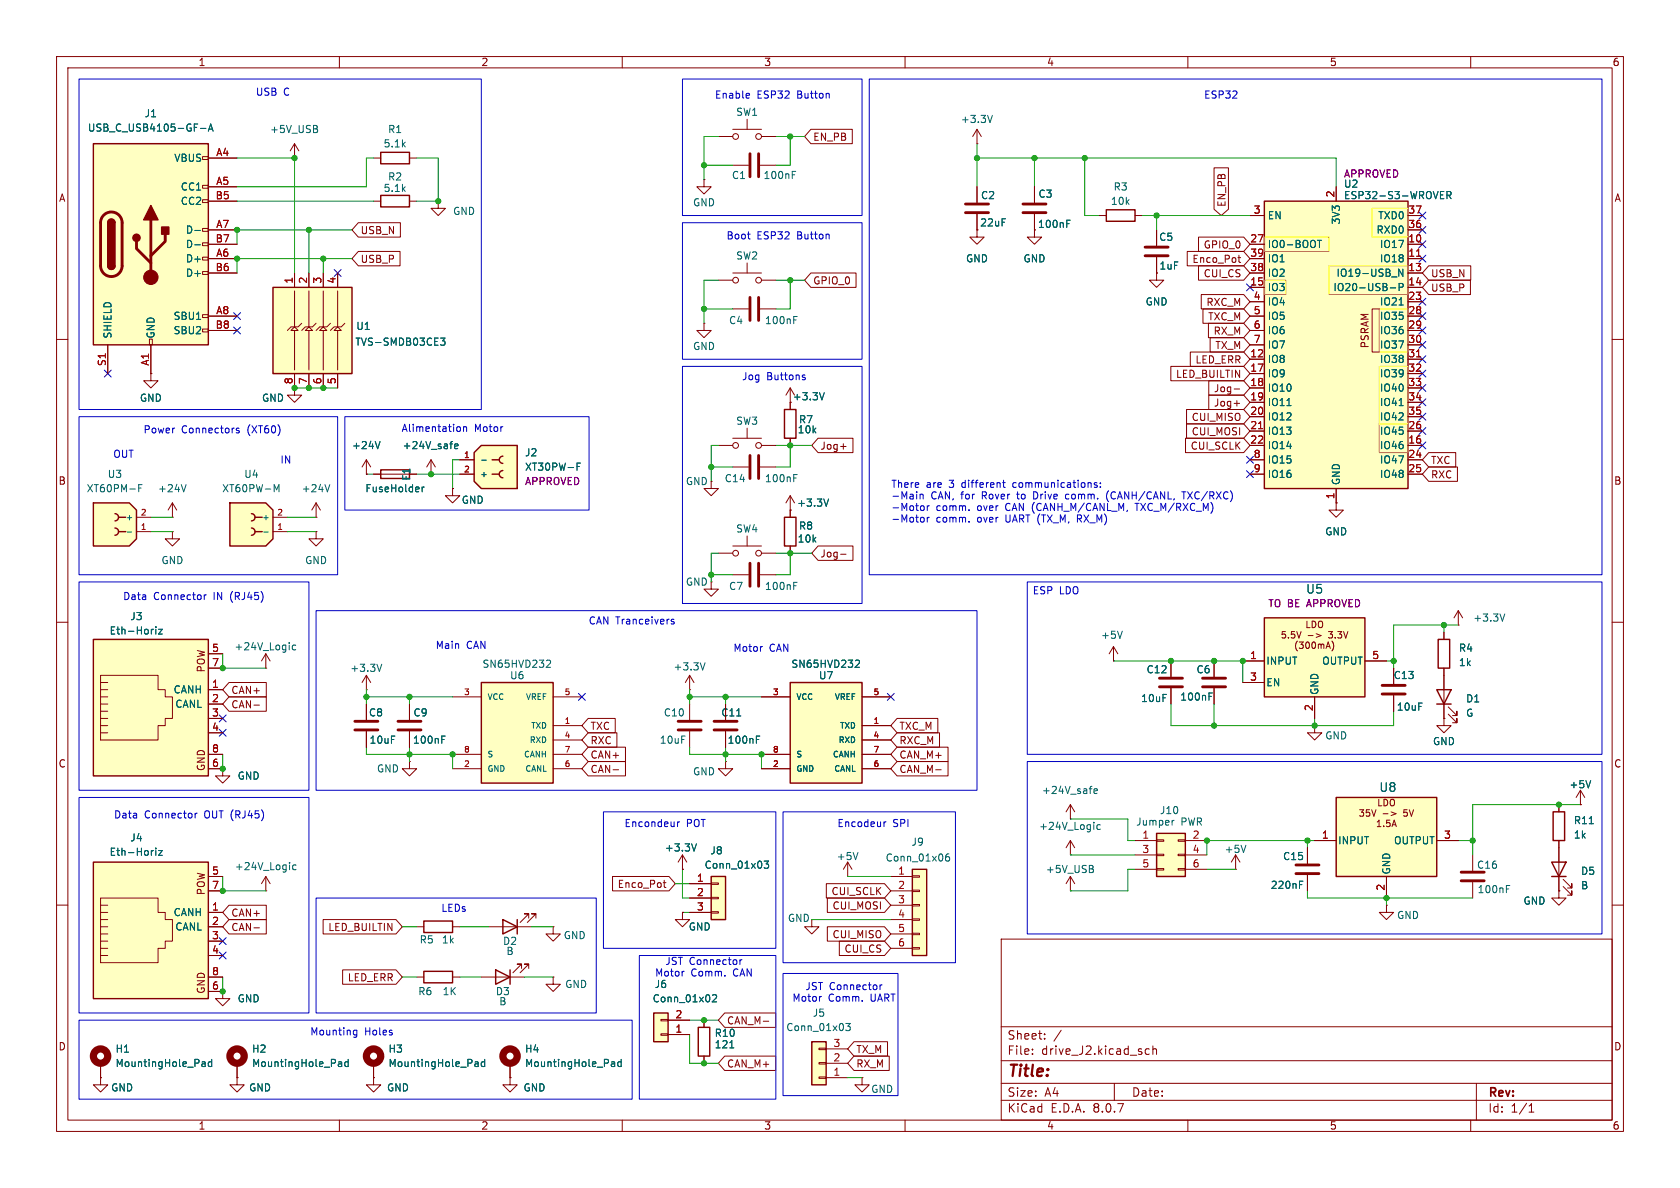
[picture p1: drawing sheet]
<svg xmlns="http://www.w3.org/2000/svg" width="297mm" height="210mm" viewBox="0 0 297 210" stroke-linecap="round" stroke-linejoin="round" font-family="sans-serif">
<defs><g id="words">
<text font-size="2.8" fill="#840000" x="178" y="190.9">Title:</text>
<g font-size="2.1" fill="#006464">
<text x="230.8" y="105.1">U5</text>
<text x="243.8" y="140.2">U8</text>
</g>
<g font-size="2.1" fill="#840000">
<text x="178" y="184">Sheet:</text>
<text x="178" y="186.7">File:</text>
<text x="184.1" y="186.7">drive_J2.kicad_sch</text>
<text x="178" y="196.9">KiCad</text>
<text x="178" y="194.1">Size:</text>
<text x="184.7" y="194.1">A4</text>
<text x="185.7" y="196.9">E.D.A.</text>
<text x="193.3" y="196.9">8.0.7</text>
<text x="200" y="194.1">Date:</text>
<text x="263" y="194.3">Rev:</text>
<text x="263" y="196.9">Id:</text>
<text x="267.1" y="196.9">1/1</text>
</g>
<g font-size="1.8" fill="#840000">
<text x="35" y="11.9">1</text>
<text x="85" y="11.9">2</text>
<text x="135" y="11.9">3</text>
<text x="185" y="11.9">4</text>
<text x="235" y="11.9">5</text>
<text x="285" y="11.9">6</text>
<text x="143.7" y="25.1">EN_PB</text>
<text x="10.3" y="35.9">A</text>
<text x="285.3" y="35.9">A</text>
<text x="63.7" y="41.6">USB_N</text>
<text x="173.2" y="40.2">22uF</text>
<text x="216.9" y="36.7" transform="rotate(-90 216.9 36.7)">EN_PB</text>
<text x="63.7" y="46.7">USB_P</text>
<text x="204.9" y="47.9">1uF</text>
<text x="210.7" y="46.7">Enco_Pot</text>
<text x="212.7" y="44.1">GPIO_0</text>
<text x="143.7" y="50.5">GPIO_0</text>
<text x="212.7" y="49.2">CUI_CS</text>
<text x="252.9" y="49.2">USB_N</text>
<text x="252.9" y="51.8">USB_P</text>
<text x="213.2" y="54.3">RXC_M</text>
<text x="213.5" y="56.8">TXC_M</text>
<text x="214.4" y="59.4">RX_M</text>
<text x="211.2" y="64.5">LED_ERR</text>
<text x="214.8" y="61.9">TX_M</text>
<text x="242.2" y="61.7" transform="rotate(-90 242.2 61.7)">PSRAM</text>
<text x="140.1" y="71">+3.3V</text>
<text x="207.8" y="67">LED_BUILTIN</text>
<text x="214.5" y="69.5">Jog-</text>
<text x="210.6" y="74.6">CUI_MISO</text>
<text x="210.6" y="77.2">CUI_MOSI</text>
<text x="214.5" y="72.1">Jog+</text>
<text x="144.9" y="79.7">Jog+</text>
<text x="210.4" y="79.7">CUI_SCLK</text>
<text x="252.9" y="82.2">TXC</text>
<text x="10.3" y="85.9">B</text>
<text x="252.9" y="84.8">RXC</text>
<text x="285.3" y="85.9">B</text>
<text x="144.9" y="98.7">Jog-</text>
<text x="36.4" y="119" transform="rotate(-90 36.4 119)">POW</text>
<text x="40.8" y="122.9">CAN+</text>
<text x="40.8" y="125.4">CAN-</text>
<text x="104.3" y="129.2">TXC</text>
<text x="104.3" y="131.8">RXC</text>
<text x="158.9" y="131.8">RXC_M</text>
<text x="158.9" y="129.2">TXC_M</text>
<text x="10.3" y="135.9">C</text>
<text x="36.4" y="136.4" transform="rotate(-90 36.4 136.4)">GND</text>
<text x="104.3" y="136.8">CAN-</text>
<text x="104.3" y="134.3">CAN+</text>
<text x="158.9" y="134.3">CAN_M+</text>
<text x="158.9" y="136.8">CAN_M-</text>
<text x="285.3" y="135.9">C</text>
<text x="36.4" y="158.3" transform="rotate(-90 36.4 158.3)">POW</text>
<text x="109.1" y="157.2">Enco_Pot</text>
<text x="146.9" y="158.4">CUI_SCLK</text>
<text x="147.1" y="161">CUI_MOSI</text>
<text x="40.8" y="162.2">CAN+</text>
<text x="40.8" y="164.8">CAN-</text>
<text x="57.9" y="164.8">LED_BUILTIN</text>
<text x="147.1" y="166.1">CUI_MISO</text>
<text x="61.4" y="173.7">LED_ERR</text>
<text x="149.2" y="168.6">CUI_CS</text>
<text x="36.4" y="175.8" transform="rotate(-90 36.4 175.8)">GND</text>
<text x="10.3" y="185.9">D</text>
<text x="128.4" y="181.3">CAN_M-</text>
<text x="285.3" y="185.9">D</text>
<text x="128.4" y="188.9">CAN_M+</text>
<text x="151.3" y="186.4">TX_M</text>
<text x="151.3" y="188.9">RX_M</text>
<text x="35" y="199.9">1</text>
<text x="85" y="199.9">2</text>
<text x="135" y="199.9">3</text>
<text x="185" y="199.9">4</text>
<text x="235" y="199.9">5</text>
<text x="285" y="199.9">6</text>
</g>
<g font-size="1.8" fill="#0000c2">
<text x="45.1" y="17.1">USB</text>
<text x="50.1" y="17.1">C</text>
<text x="126.3" y="17.6">Enable</text>
<text x="133.8" y="17.6">ESP32</text>
<text x="141" y="17.6">Button</text>
<text x="212.8" y="17.6">ESP32</text>
<text x="128.3" y="42.5">Boot</text>
<text x="133.8" y="42.5">ESP32</text>
<text x="141" y="42.5">Button</text>
<text x="131.1" y="67.4">Jog</text>
<text x="135.5" y="67.4">Buttons</text>
<text x="25.3" y="76.8">Power</text>
<text x="32.1" y="76.8">Connectors</text>
<text x="43.8" y="76.8">(XT60)</text>
<text x="70.9" y="76.6">Alimentation</text>
<text x="83.9" y="76.6">Motor</text>
<text x="19.9" y="81.1">OUT</text>
<text x="49.5" y="82.1">IN</text>
<text x="157.5" y="86.4">There</text>
<text x="157.5" y="88.5">-Main</text>
<text x="163.7" y="86.4">are</text>
<text x="164.6" y="88.5">CAN,</text>
<text x="167.9" y="86.4">3</text>
<text x="170" y="88.5">for</text>
<text x="170.3" y="86.4">different</text>
<text x="173.9" y="88.5">Rover</text>
<text x="179.5" y="86.4">communications:</text>
<text x="180.3" y="88.5">to</text>
<text x="183.4" y="88.5">Drive</text>
<text x="189.2" y="88.5">comm.</text>
<text x="196.6" y="88.5">(CANH/CANL,</text>
<text x="210.3" y="88.5">TXC/RXC)</text>
<text x="157.5" y="90.5">-Motor</text>
<text x="157.5" y="92.6">-Motor</text>
<text x="165.5" y="90.5">comm.</text>
<text x="165.5" y="92.6">comm.</text>
<text x="172.9" y="90.5">over</text>
<text x="172.9" y="92.6">over</text>
<text x="178" y="90.5">CAN (CANH_M/CANL_M,</text>
<text x="178" y="92.6">UART (TX_M,</text>
<text x="191.1" y="92.6">RX_M)</text>
<text x="201.4" y="90.5">TXC_M/RXC_M)</text>
<text x="21.7" y="106.3">Data</text>
<text x="27.1" y="106.3">Connector</text>
<text x="37.9" y="106.3">IN</text>
<text x="41" y="106.3">(RJ45)</text>
<text x="182.5" y="105.3">ESP</text>
<text x="187.3" y="105.3">LDO</text>
<text x="104" y="110.6">CAN Tranceivers</text>
<text x="76.9" y="114.9">Main</text>
<text x="82.5" y="114.9">CAN</text>
<text x="129.6" y="115.4">Motor</text>
<text x="136" y="115.4">CAN</text>
<text x="20.1" y="144.9">Data</text>
<text x="25.5" y="144.9">Connector</text>
<text x="36.3" y="144.9">OUT (RJ45)</text>
<text x="110.3" y="146.4">Encondeur</text>
<text x="121.3" y="146.4">POT</text>
<text x="148" y="146.4">Encodeur</text>
<text x="157.8" y="146.4">SPI</text>
<text x="77.9" y="161.4">LEDs</text>
<text x="115.7" y="172.8">Motor</text>
<text x="117.5" y="170.8">JST Connector</text>
<text x="122.1" y="172.8">Comm.</text>
<text x="129.7" y="172.8">CAN</text>
<text x="140" y="177.3">Motor</text>
<text x="142.3" y="175.2">JST Connector</text>
<text x="146.4" y="177.3">Comm.</text>
<text x="154" y="177.3">UART</text>
<text x="54.8" y="183.2">Mounting</text>
<text x="64.4" y="183.2">Holes</text>
</g>
<g font-size="1.8" fill="#006464">
<text x="15.4" y="23.5">USB_C_USB4105-GF-A</text>
<text x="25.5" y="20.9">J1</text>
<text x="47.6" y="23.7">+5V_USB</text>
<text x="68.5" y="23.7">R1</text>
<text x="130" y="20.7">SW1</text>
<text x="169.8" y="21.9">+3.3V</text>
<text x="30.7" y="28.8">VBUS</text>
<text x="67.7" y="26.3">5.1k</text>
<text x="31.9" y="33.9">CC1</text>
<text x="67.7" y="34.1">5.1k</text>
<text x="68.5" y="32.1">R2</text>
<text x="129.3" y="31.9">C1</text>
<text x="134.9" y="31.9">100nF</text>
<text x="173.3" y="35.4">C2</text>
<text x="183.5" y="35.2">C3</text>
<text x="196.8" y="33.9">R3</text>
<text x="237.5" y="33.4">U2</text>
<text x="237.5" y="35.4">ESP32-S3-WROVER</text>
<text x="31.9" y="36.4">CC2</text>
<text x="32.8" y="41.5">D-</text>
<text x="80" y="38.2">GND</text>
<text x="122.4" y="36.7">GND</text>
<text x="183.4" y="40.5">100nF</text>
<text x="196.3" y="36.4">10k</text>
<text x="224" y="39">EN</text>
<text x="237.1" y="39.8" transform="rotate(-90 237.1 39.8)">3V3</text>
<text x="243.2" y="41.5">RXD0</text>
<text x="243.6" y="39">TXD0</text>
<text x="32.8" y="46.6">D+</text>
<text x="32.8" y="44">D-</text>
<text x="130" y="46.1">SW2</text>
<text x="170.7" y="46.6">GND</text>
<text x="180.8" y="46.6">GND</text>
<text x="204.8" y="42.8">C5</text>
<text x="224" y="44">IO0-BOOT</text>
<text x="224" y="46.6">IO1</text>
<text x="243.9" y="44">IO17</text>
<text x="243.9" y="46.6">IO18</text>
<text x="32.8" y="49.1">D+</text>
<text x="224" y="51.7">IO3</text>
<text x="224" y="49.1">IO2</text>
<text x="235.6" y="51.7">IO20-USB-P</text>
<text x="236.2" y="49.1">IO19-USB_N</text>
<text x="19.9" y="59.9" transform="rotate(-90 19.9 59.9)">SHIELD</text>
<text x="27.5" y="59.9" transform="rotate(-90 27.5 59.9)">GND</text>
<text x="30.6" y="56.7">SBU1</text>
<text x="30.6" y="59.3">SBU2</text>
<text x="62.9" y="58.5">U1</text>
<text x="128.8" y="57.5">C4</text>
<text x="135.1" y="57.5">100nF</text>
<text x="202.4" y="54.2">GND</text>
<text x="224" y="54.2">IO4</text>
<text x="224" y="56.7">IO5</text>
<text x="224" y="59.3">IO6</text>
<text x="243.9" y="54.2">IO21</text>
<text x="243.9" y="56.7">IO35</text>
<text x="243.9" y="59.3">IO36</text>
<text x="62.7" y="61.3">TVS-SMDB03CE3</text>
<text x="122.4" y="62.1">GND</text>
<text x="224" y="64.4">IO8</text>
<text x="224" y="61.8">IO7</text>
<text x="243.9" y="61.8">IO37</text>
<text x="243.9" y="64.4">IO38</text>
<text x="24.6" y="71.2">GND</text>
<text x="46.2" y="71.2">GND</text>
<text x="224" y="66.9">IO9</text>
<text x="224" y="69.4">IO10</text>
<text x="224" y="72">IO11</text>
<text x="243.9" y="66.9">IO39</text>
<text x="243.9" y="69.4">IO40</text>
<text x="243.9" y="72">IO41</text>
<text x="130" y="75.3">SW3</text>
<text x="140.9" y="76.8">10k</text>
<text x="141.2" y="75">R7</text>
<text x="224" y="74.5">IO12</text>
<text x="224" y="77.1">IO13</text>
<text x="243.9" y="77.1">IO45</text>
<text x="243.9" y="74.5">IO42</text>
<text x="62.1" y="79.6">+24V</text>
<text x="71.1" y="79.6">+24V_safe</text>
<text x="92.7" y="80.9">J2</text>
<text x="92.7" y="83.4">XT30PW-F</text>
<text x="224" y="79.6">IO14</text>
<text x="224" y="82.1">IO15</text>
<text x="243.9" y="79.6">IO46</text>
<text x="243.9" y="82.1">IO47</text>
<text x="15.2" y="87.2">XT60PM-F</text>
<text x="18.9" y="84.7">U3</text>
<text x="27.8" y="87.2">+24V</text>
<text x="39.2" y="87.2">XT60PW-M</text>
<text x="43.1" y="84.7">U4</text>
<text x="53.2" y="87.2">+24V</text>
<text x="64.5" y="87.2">FuseHolder</text>
<text x="72.7" y="85.1" transform="rotate(-90 72.7 85.1)">F1</text>
<text x="81.5" y="89.3">GND</text>
<text x="121.2" y="86">GND</text>
<text x="128" y="85.4">C14</text>
<text x="135.1" y="85.4">100nF</text>
<text x="140.8" y="89.8">+3.3V</text>
<text x="224" y="84.7">IO16</text>
<text x="237.1" y="85.9" transform="rotate(-90 237.1 85.9)">GND</text>
<text x="243.9" y="84.7">IO48</text>
<text x="130" y="94.3">SW4</text>
<text x="141.2" y="93.8">R8</text>
<text x="234.2" y="94.8">GND</text>
<text x="28.4" y="99.9">GND</text>
<text x="53.8" y="99.9">GND</text>
<text x="140.9" y="96.1">10k</text>
<text x="121.2" y="103.7">GND</text>
<text x="128.8" y="104.5">C7</text>
<text x="135.1" y="104.5">100nF</text>
<text x="19.3" y="112.4">Eth-Horiz</text>
<text x="22.9" y="109.8">J3</text>
<text x="194.6" y="113.1">+5V</text>
<text x="260.4" y="110.1">+3.3V</text>
<text x="41.4" y="115.2">+24V_Logic</text>
<text x="61.8" y="119">+3.3V</text>
<text x="85.2" y="118.2">SN65HVD232</text>
<text x="119" y="118.7">+3.3V</text>
<text x="139.8" y="118.2">SN65HVD232</text>
<text x="202.6" y="119.2">C12</text>
<text x="211.4" y="119.2">C6</text>
<text x="223.8" y="117.7">INPUT</text>
<text x="233.6" y="117.7">OUTPUT</text>
<text x="257.8" y="115.4">R4</text>
<text x="257.8" y="118">1k</text>
<text x="30.6" y="122.8">CANH</text>
<text x="30.9" y="125.3">CANL</text>
<text x="90.1" y="120.3">U6</text>
<text x="144.7" y="120.3">U7</text>
<text x="201.6" y="124.3">10uF</text>
<text x="208.6" y="124.1">100nF</text>
<text x="223.8" y="121.5">EN</text>
<text x="233.3" y="122.9" transform="rotate(-90 233.3 122.9)">GND</text>
<text x="246.3" y="120.2">C13</text>
<text x="246.8" y="125.8">10uF</text>
<text x="259.1" y="124.4">D1</text>
<text x="65.1" y="126.8">C8</text>
<text x="65.2" y="131.7">10uF</text>
<text x="72.9" y="131.7">100nF</text>
<text x="73" y="126.8">C9</text>
<text x="116.5" y="131.7">10uF</text>
<text x="117.3" y="126.8">C10</text>
<text x="127.4" y="126.8">C11</text>
<text x="128.5" y="131.7">100nF</text>
<text x="234.2" y="130.9">GND</text>
<text x="253.2" y="131.9">GND</text>
<text x="259.1" y="126.9">G</text>
<text x="66.5" y="136.8">GND</text>
<text x="122.4" y="137.3">GND</text>
<text x="41.9" y="138">GND</text>
<text x="184.1" y="140.6">+24V_safe</text>
<text x="277.4" y="139.5">+5V</text>
<text x="22.9" y="148.9">J4</text>
<text x="161" y="149.7">J9</text>
<text x="183.6" y="146.9">+24V_Logic</text>
<text x="200.8" y="146.2">Jumper</text>
<text x="205" y="144.1">J10</text>
<text x="208.8" y="146.2">PWR</text>
<text x="236.5" y="149.5">INPUT</text>
<text x="246.3" y="149.5">OUTPUT</text>
<text x="278.1" y="145.9">R11</text>
<text x="278.1" y="148.4">1k</text>
<text x="19.3" y="151.5">Eth-Horiz</text>
<text x="41.4" y="154">+24V_Logic</text>
<text x="117.5" y="150.7">+3.3V</text>
<text x="124.5" y="153.8">Conn_01x03</text>
<text x="125.5" y="151.2">J8</text>
<text x="147.8" y="152.2">+5V</text>
<text x="156.5" y="152.5">Conn_01x06</text>
<text x="184.8" y="154.5">+5V_USB</text>
<text x="216.4" y="151">+5V</text>
<text x="226.7" y="152.2">C15</text>
<text x="246" y="154.7" transform="rotate(-90 246 154.7)">GND</text>
<text x="261" y="153.8">C16</text>
<text x="279.4" y="154.9">D5</text>
<text x="224.6" y="157.3">220nF</text>
<text x="261.1" y="158.1">100nF</text>
<text x="269.2" y="160.1">GND</text>
<text x="279.4" y="157.4">B</text>
<text x="30.6" y="162.2">CANH</text>
<text x="30.9" y="164.7">CANL</text>
<text x="74.1" y="167">R5</text>
<text x="78" y="167">1k</text>
<text x="88.8" y="167.2">D2</text>
<text x="99.6" y="166.2">GND</text>
<text x="121.7" y="164.7">GND</text>
<text x="139.2" y="163.2">GND</text>
<text x="246.9" y="162.7">GND</text>
<text x="89.4" y="169">B</text>
<text x="41.9" y="177.4">GND</text>
<text x="73.8" y="176.1">R6</text>
<text x="78.2" y="176.1">1K</text>
<text x="87.6" y="176.1">D3</text>
<text x="88.2" y="177.9">B</text>
<text x="99.8" y="174.9">GND</text>
<text x="115.3" y="177.4">Conn_01x02</text>
<text x="115.6" y="174.9">J6</text>
<text x="143.6" y="179.9">J5</text>
<text x="126.2" y="185.5">121</text>
<text x="126.2" y="183.5">R10</text>
<text x="138.9" y="182.5">Conn_01x03</text>
<text x="20.3" y="186.3">H1</text>
<text x="20.3" y="188.8">MountingHole_Pad</text>
<text x="44.5" y="186.3">H2</text>
<text x="44.5" y="188.8">MountingHole_Pad</text>
<text x="68.6" y="186.3">H3</text>
<text x="68.6" y="188.8">MountingHole_Pad</text>
<text x="92.7" y="186.3">H4</text>
<text x="92.7" y="188.8">MountingHole_Pad</text>
<text x="19.6" y="193.1">GND</text>
<text x="43.9" y="193.1">GND</text>
<text x="68.3" y="193.1">GND</text>
<text x="92.5" y="193.1">GND</text>
<text x="153.9" y="193.4">GND</text>
</g>
<g font-size="1.8" fill="#a90000">
<text x="38.1" y="27.7">A4</text>
<text x="38" y="35.3">B5</text>
<text x="38.1" y="32.8">A5</text>
<text x="236" y="35" transform="rotate(-90 236 35)">2</text>
<text x="38.1" y="40.4">A7</text>
<text x="221.5" y="37.8">3</text>
<text x="248.9" y="40.4">36</text>
<text x="248.9" y="37.8">37</text>
<text x="38" y="42.9">B7</text>
<text x="38.1" y="45.5">A6</text>
<text x="220.9" y="42.9">27</text>
<text x="220.9" y="45.5">39</text>
<text x="248.9" y="42.9">10</text>
<text x="248.9" y="45.5">11</text>
<text x="38" y="48">B6</text>
<text x="51.8" y="50.2" transform="rotate(-90 51.8 50.2)">1</text>
<text x="54.4" y="50.2" transform="rotate(-90 54.4 50.2)">2</text>
<text x="56.9" y="50.2" transform="rotate(-90 56.9 50.2)">3</text>
<text x="59.4" y="50.2" transform="rotate(-90 59.4 50.2)">4</text>
<text x="220.9" y="50.5">15</text>
<text x="220.9" y="48">38</text>
<text x="221.5" y="53.1">4</text>
<text x="248.9" y="48">13</text>
<text x="248.9" y="50.5">14</text>
<text x="248.9" y="53.1">23</text>
<text x="38" y="58.2">B8</text>
<text x="38.1" y="55.6">A8</text>
<text x="221.5" y="55.6">5</text>
<text x="221.5" y="58.2">6</text>
<text x="248.9" y="55.6">28</text>
<text x="248.9" y="58.2">29</text>
<text x="18.8" y="64.8" transform="rotate(-90 18.8 64.8)">S1</text>
<text x="26.4" y="64.8" transform="rotate(-90 26.4 64.8)">A1</text>
<text x="220.9" y="63.2">12</text>
<text x="220.9" y="65.8">17</text>
<text x="221.5" y="60.7">7</text>
<text x="248.9" y="60.7">30</text>
<text x="248.9" y="63.2">31</text>
<text x="248.9" y="65.8">32</text>
<text x="51.8" y="68" transform="rotate(-90 51.8 68)">8</text>
<text x="54.4" y="68" transform="rotate(-90 54.4 68)">7</text>
<text x="56.9" y="68" transform="rotate(-90 56.9 68)">6</text>
<text x="59.4" y="68" transform="rotate(-90 59.4 68)">5</text>
<text x="220.9" y="68.3">18</text>
<text x="220.9" y="70.9">19</text>
<text x="248.9" y="68.3">33</text>
<text x="248.9" y="70.9">34</text>
<text x="220.9" y="73.4">20</text>
<text x="220.9" y="75.9">21</text>
<text x="248.9" y="75.9">26</text>
<text x="248.9" y="73.4">35</text>
<text x="220.9" y="78.5">22</text>
<text x="221.5" y="81">8</text>
<text x="221.5" y="83.6">9</text>
<text x="248.9" y="78.5">16</text>
<text x="248.9" y="81">24</text>
<text x="248.9" y="83.6">25</text>
<text x="236" y="88.3" transform="rotate(-90 236 88.3)">1</text>
<text x="37.4" y="115.3">5</text>
<text x="37.4" y="117.9">7</text>
<text x="220.9" y="116.6">1</text>
<text x="242.5" y="116.6">5</text>
<text x="37.4" y="121.7">1</text>
<text x="37.4" y="124.2">2</text>
<text x="220.9" y="120.4">3</text>
<text x="232.2" y="125.8" transform="rotate(-90 232.2 125.8)">2</text>
<text x="37.4" y="126.7">3</text>
<text x="37.4" y="129.3">4</text>
<text x="37.4" y="135.6">6</text>
<text x="37.4" y="133.1">8</text>
<text x="201.9" y="148.3">1</text>
<text x="210.7" y="148.3">2</text>
<text x="233.6" y="148.3">1</text>
<text x="255.2" y="148.3">3</text>
<text x="37.4" y="154.7">5</text>
<text x="123.1" y="156">1</text>
<text x="158.7" y="154.7">1</text>
<text x="201.9" y="150.9">3</text>
<text x="201.9" y="153.4">5</text>
<text x="210.7" y="150.9">4</text>
<text x="210.7" y="153.4">6</text>
<text x="37.4" y="161">1</text>
<text x="37.4" y="157.2">7</text>
<text x="123.1" y="158.5">2</text>
<text x="123.1" y="161">3</text>
<text x="158.7" y="157.2">2</text>
<text x="158.7" y="159.8">3</text>
<text x="244.9" y="157.6" transform="rotate(-90 244.9 157.6)">2</text>
<text x="37.4" y="163.6">2</text>
<text x="37.4" y="166.1">3</text>
<text x="158.7" y="162.3">4</text>
<text x="158.7" y="164.8">5</text>
<text x="158.7" y="167.4">6</text>
<text x="37.4" y="168.7">4</text>
<text x="37.4" y="172.5">8</text>
<text x="37.4" y="175">6</text>
<text x="119.3" y="182.6">1</text>
<text x="119.3" y="180.1">2</text>
<text x="147.2" y="185.2">3</text>
<text x="147.2" y="190.2">1</text>
<text x="147.2" y="187.7">2</text>
</g>
<g font-size="1.8" fill="#840084">
<text x="237.5" y="31.6">APPROVED</text>
<text x="92.7" y="86">APPROVED</text>
<text x="224.1" y="107.5">TO BE APPROVED</text>
</g>
<text font-size="1.6" fill="#840000" x="229.1" y="113.1">-&gt;</text>
<g font-size="1.4" fill="#a90000">
<text x="81.9" y="81">1</text>
<text x="81.9" y="83.6">2</text>
<text x="24.8" y="93.7">1</text>
<text x="24.8" y="91.2">2</text>
<text x="48.9" y="93.7">1</text>
<text x="48.9" y="91.2">2</text>
<text x="81.9" y="122.9">3</text>
<text x="99.7" y="122.9">5</text>
<text x="136.5" y="122.9">3</text>
<text x="154.3" y="122.9">5</text>
<text x="99.7" y="128">1</text>
<text x="99.7" y="130.6">4</text>
<text x="154.3" y="128">1</text>
<text x="154.3" y="130.6">4</text>
<text x="81.9" y="135.6">2</text>
<text x="81.9" y="133.1">8</text>
<text x="99.7" y="135.6">6</text>
<text x="99.7" y="133.1">7</text>
<text x="136.5" y="135.6">2</text>
<text x="136.5" y="133.1">8</text>
<text x="154.3" y="135.6">6</text>
<text x="154.3" y="133.1">7</text>
</g>
<g font-size="1.4" fill="#006464">
<text x="84.8" y="84.6">+</text>
<text x="22.1" y="92.2">+</text>
<text x="46.2" y="92.2">+</text>
<text x="86.1" y="123.9">VCC</text>
<text x="92.8" y="123.9">VREF</text>
<text x="140.7" y="123.9">VCC</text>
<text x="147.5" y="123.9">VREF</text>
<text x="93.5" y="131.5">RXD</text>
<text x="93.8" y="129">TXD</text>
<text x="148.1" y="131.5">RXD</text>
<text x="148.4" y="129">TXD</text>
<text x="86.1" y="136.6">GND</text>
<text x="86.1" y="134.1">S</text>
<text x="92.5" y="134.1">CANH</text>
<text x="92.7" y="136.6">CANL</text>
<text x="140.7" y="136.6">GND</text>
<text x="140.7" y="134.1">S</text>
<text x="147.1" y="134.1">CANH</text>
<text x="147.4" y="136.6">CANL</text>
</g>
</g></defs>
<g fill="none" stroke="#840000" stroke-width=".18">
<path d="M10 10h277v190h-277zM12 12h273v186h-273zM60 10v2M110 10v2M160 10v2M210 10v2M260 10v2M127 24.1h2.5M129.5 22.9h5.1M132.1 21.1v1.8M134.6 24.1h2.6M172.7 37.8v4.1h1.3l-1.3 1.3-1.3-1.3h1.3"/>
<path d="M172.7 33v2.8M182.9 33v2.8M182.9 37.8v2.8M124.5 57.2v1.2h1.2l-1.2 1.3-1.3-1.3h1.3M124.5 57.2h.1M182.9 40.6v1.3h1.2l-1.2 1.3-1.3-1.3h1.3M182.9 40.6h.1M204.5 45.5v4h1.2l-1.2 1.3-1.3-1.3h1.3M204.5 40.6v2.8M10 60h2M285 60h2M10 110h2"/>
<path d="M285 110h2M10 160h2M177 166h108v32h-108zM285 160h2M60 198v2M110 198v2M152.4 190.5v1.3h1.3l-1.3 1.2-1.3-1.2h1.3M152.4 190.5h.1M160 198v2M177 194.5h108M177 191.5h108M177 187.5h108"/>
<path d="M177 181.5h108M182.5 186.3v.1M182.5 185.5v.1M184.7 183.6v.1M184.7 182.8v.1M187.6 182.1l-1.3 2M197 191.5v3M203.2 185.5l-.5-.1-.2 .3v.4l.1 .2h.6M203.8 185.5l.2-.1 .4 .1 .1 .9M203.8 184.9v1.5M210 198v2M260 198v2"/>
<path d="M261 191.5v6.5M270.3 196.6h.9M270.3 195.5l.4-.4v1.5"/>
<circle cx="130" cy="24.1" r=".51"/>
<circle cx="134.1" cy="24.1" r=".51"/>
</g>
<path d="M170.7 37.6h4.1M170.7 36.1h4.1M180.8 37.6h4.1M180.8 36.1h4.1M202.4 45.2h4.1M202.4 43.7h4.1" fill="none" stroke="#840000" stroke-width=".51"/>
<path d="M188.6 39.5h.4M188.6 38.9h.6" fill="none" stroke="#006464" stroke-width=".18"/>
<path d="M161.3 153.7h2.5v15.2h-2.5z" fill="#ffffc2"/>
<path d="M157.5 154.9h3.8M157.5 157.5h3.8M161.3 159.9h1.3v.2h-1.3zM161.3 157.4h1.3v.2h-1.3zM161.3 154.8h1.3v.3h-1.3zM157.5 160h3.8M157.5 162.6h3.8M157.5 165.1h3.8M157.5 167.6h3.8M161.3 167.5h1.3v.3h-1.3zM161.3 165h1.3v.2h-1.3zM161.3 162.4h1.3v.3h-1.3z" fill="none" stroke="#840000" stroke-width=".18"/>
<path d="M161.3 153.7h2.5v15.2h-2.5z" fill="none" stroke="#840000" stroke-width=".25"/>
<path d="M167.8 150.9l-.4 .1a.86 .86 0 0 0 0 1.2l.4-.1 .1-.4-.3-.3h-.2l-.2 .3" fill="none" stroke="#006464" stroke-width=".18"/>
<path d="M143.5 184.2h2.5v7.6h-2.5z" fill="#ffffc2"/>
<path d="M129.5 29.2h2.8M134.4 29.2h2.8M124.5 180.3v1.3M124.5 186.7v1.3M144.8 185.3h1.2v.2h-1.2zM144.8 187.8h1.2v.3h-1.2zM144.8 190.4h1.2v.2h-1.2zM146 190.5h3.9M146 188h3.9M146 185.4h3.9" fill="none" stroke="#840000" stroke-width=".18"/>
<path d="M123.4 181.6h2.1v5.1h-2.1zM143.5 184.2h2.5v7.6h-2.5z" fill="none" stroke="#840000" stroke-width=".25"/>
<path d="M140.1 30.9h.4M140.1 30.3h.6M129 185.2h.7M149.5 180.9h.8l-.4 .5 .4 .1v.6l-.2 .1-.6-.1" fill="none" stroke="#006464" stroke-width=".18"/>
<path d="M132.6 27.2v4M134.1 27.2v4" fill="none" stroke="#840000" stroke-width=".51"/>
<path d="M115.6 179.1h2.5v5.1h-2.5z" fill="#ffffc2"/>
<g fill="none" stroke="#840000" stroke-width=".18">
<path d="M64.8 83.8h.1M64.8 81.3v2.5M64.8 81.3l-.8 1.3M64.8 81.3l.7 1.3M76.2 83.8h.1M76.2 81.3l-.8 1.3M76.2 81.3v2.5M76.2 81.3l.8 1.3M80 86.4v1.2h1.3l-1.3 1.3-1.3-1.3h1.3M80 86.4h.1M125.7 85.1v1.3h1.3l-1.3 1.2-1.2-1.2h1.2M125.7 85.1h.1"/>
<path d="M64.8 119.4v2.5M64.8 119.4l-.8 1.3M64.8 119.4l.7 1.3M125.7 102.9v1.2h1.3l-1.3 1.3-1.2-1.3h1.2M125.7 102.9h.1M196.8 116.8h.1M196.8 114.3l-.7 1.3M196.8 114.3v2.5M196.8 114.3l.8 1.3M207 116.8v2.8M214.6 116.8v2.8M246.4 118.1v2.8"/>
<path d="M255.3 111.8v1.2M255.3 118.1v8.9M64.8 121.9h.1M64.8 124.5v2.8M64.8 129.3v2.8M72.4 124.5v2.8M72.4 129.3v2.8M207 121.7v2.8M214.6 121.7v2.8M232.4 128.3v1.2h1.3l-1.3 1.3-1.3-1.3h1.3M232.4 128.3h.1M246.4 122.9v2.8"/>
<path d="M255.3 127v1.3h1.2l-1.2 1.2-1.3-1.2h1.3M255.3 127h.1M256 126.2l1.6 1.6v-.8v.8h-.8M256 125l1.6 1.5v-.8v.8h-.8M120.6 153.7h.1M120.6 151.1l-.7 1.3M120.6 151.1v2.6M120.6 151.1l.8 1.3M120.6 161.3v1.3h1.3l-1.3 1.2-1.2-1.2h1.2M120.6 161.3h.1M116.8 180.2h1.3v.3h-1.3zM116.8 182.8h1.3v.2h-1.3z"/>
<path d="M118.1 182.9h3.8M118.1 180.3h3.8"/>
</g>
<path d="M254.3 113h2v5.1h-2zM254 121.9h2.5l-1.2 2.6zM254 124.5h2.5M115.6 179.1h2.5v5.1h-2.5z" fill="none" stroke="#840000" stroke-width=".25"/>
<path d="M67.2 78l-.4 1.3M80.4 78.9l.6-.1-.1-.3h-.3l-.2 .2v.6h.5M67.5 117.4l-.4 1.3M198.4 111.6l-.4 1.2M78.1 130.7h.4M78.1 130.1h.6M213.7 123.1h.5M213.7 122.5h.6M123.1 149.2l-.4 1.2M126 176l.4-.2 .3 .4-.8 .9h.8" fill="none" stroke="#006464" stroke-width=".18"/>
<path d="M205 119.9h4M212.6 119.9h4.1M62.7 129h4.1M62.7 127.5h4.1M70.4 129h4M70.4 127.5h4M205 121.4h4M212.6 121.4h4.1M244.3 122.7h4.1M244.3 121.2h4.1" fill="none" stroke="#840000" stroke-width=".51"/>
<path d="M223.5 109.2h17.8v14h-17.8z" fill="#ffffc2"/>
<path d="M223.5 109.2h17.8v14h-17.8z" fill="none" stroke="#840000" stroke-width=".25"/>
<g fill="none" stroke="#840000" stroke-width=".18">
<path d="M219.7 116.8h3.8M227.2 111.6h-.5l-.1 .6 .2-.1h.4l.1 .2-.1 .4-.1 .1-.5-.1M227.8 112.7v.1M228.3 112.7l.4 .1M228.9 111.6h-.6v.6l.4-.1M229.2 113.5a1.33 1.33 0 0 0 .2 1.6M229.3 111.6l.3 1.2 .4-1.2M230.4 113.5l-.4 .4 .3 .1v.5l-.1 .1-.5-.1M231 113.5h.1a.61 .61 0 0 1 .4 .6 .61 .61 0 0 1-.4 .5l-.3-.4 .1-.6M231 109.8v1.1h.6M231.3 112.4h.8M232 109.8a.58 .58 0 0 1 .6 .6 .58 .58 0 0 1-.6 .5z"/>
<path d="M232 113.6l.2-.1a.61 .61 0 0 1 .4 .6 .61 .61 0 0 1-.4 .5l-.3-.4zM232.7 112l.9 .4-.9 .3M233.1 113.9v.7M233.1 114l.3-.1 .2 .1M233.2 109.9l.1-.1a.38 .38 0 0 1 .5 .4v.4a.38 .38 0 0 1-.4 .4 .38 .38 0 0 1-.3-.4zM233.6 114l.1-.1h.3v.7M233.6 114v.6M234.4 114.6l.4-1.1 .4 1.1M234.5 114.3h.6M234.9 111.6h.7l-.4 .5 .3 .1v.5l-.2 .1-.4-.1M235.5 113.3a1.31 1.31 0 0 1 0 1.8M236.1 112.7v.1"/>
<path d="M236.5 111.6h.7l-.4 .5 .3 .1v.5l-.1 .1-.5-.1M237.5 111.6l.4 1.2 .4-1.2M241.3 116.8h3.8M257.8 110.5h.1M257.8 108l-.8 1.2M257.8 108v2.5M257.8 108l.8 1.2M219.7 120.7h3.8M232.4 123.2v3.8"/>
</g>
<path d="M266 108.5l-.4 1.3" fill="none" stroke="#006464" stroke-width=".18"/>
<g fill="#ffffc2">
<path d="M223.5 35.6h25.4v50.8h-25.4z"/>
<path d="M223.5 49.5h3.8v2.6h-3.8z"/>
<path d="M223.5 41.9h11.4v2.6h-11.4z"/>
<path d="M234.9 47h14v5.1h-14z"/>
<path d="M242.6 36.8h6.3v5.1h-6.3z"/>
<path d="M243.8 74.9h5.1v5.1h-5.1z"/>
<path d="M243.8 64.8h5.1v10.1h-5.1z"/>
<path d="M243.8 54.6h5.1v7.6h-5.1z"/>
</g>
<path d="M195.6 37.1h5.1v2h-5.1zM223.5 35.6h25.4v50.8h-25.4zM74.9 162.8h5.1v2h-5.1zM74.9 171.7h5.1v2h-5.1zM87.6 171.5l2.6 1.2-2.6 1.3zM88.9 162.6l2.5 1.2-2.5 1.3zM90.2 171.5v2.5M91.4 162.6v2.5" fill="none" stroke="#840000" stroke-width=".25"/>
<g fill="none" stroke="#840000" stroke-width=".18">
<path d="M124.5 31.8v1.2h1.2l-1.2 1.3-1.3-1.3h1.3M124.5 31.8h.1M172.7 25.4h.1M172.7 22.9l-.7 1.2M172.7 22.9v2.5M172.7 22.9l.8 1.2M194.3 38.1h1.3M200.7 38.1h1.2M221 38.1h2.5M236.2 33v2.6M248.9 38.1h2.6M127 49.5h2.5"/>
<path d="M129.5 48.3h5.1M129.5 54.6h2.8M132.1 46.5v1.8M134.4 54.6h2.8M134.6 49.5h2.6M221 43.2h2.5M221 45.7h2.5M221 48.3h2.5M221 50.8h2.5M221 53.3h2.5M221 55.9h2.5M221 58.4h2.5"/>
<path d="M243.8 54.6h-1.2v7.6h1.2M248.9 43.2h2.6M248.9 45.7h2.6M248.9 48.3h2.6M248.9 50.8h2.6M248.9 53.3h2.6M248.9 55.9h2.6M248.9 58.4h2.6M248.9 40.6h2.6M221 63.5h2.5M221 78.7h2.5M221 66h2.5"/>
<path d="M221 68.6h2.5M221 71.1h2.5M221 73.7h2.5M221 76.2h2.5M221 61h2.5M248.9 63.5h2.6M248.9 78.7h2.6M248.9 66h2.6M248.9 68.6h2.6M248.9 71.1h2.6M248.9 73.7h2.6M248.9 76.2h2.6"/>
<path d="M248.9 61h2.6M221 81.3h2.5M221 83.8h2.5M236.2 88.9v1.3h1.3l-1.3 1.2-1.3-1.2h1.3M236.2 88.9h.1M236.2 86.4v2.5M248.9 81.3h2.6M248.9 83.8h2.6M121.9 124.5v2.8M121.9 129.3v2.8M73.7 163.8h1.2M73.7 172.7h1.2"/>
<path d="M80 163.8h1.3M80 172.7h1.3M85.1 172.7h7.6M86.4 163.8h7.6M92.2 171.2v-.8h-.8h.8l-1.5 1.6M93.5 171.2v-.8h-.8h.8l-1.6 1.6M93.5 162.3v-.8h-.8h.8l-1.6 1.6M94.7 162.3v-.8h-.7h.7l-1.5 1.6M97.8 163.8v1.3h1.3l-1.3 1.3-1.3-1.3h1.3M97.8 163.8h.1M97.8 172.7v1.3h1.3l-1.3 1.3-1.3-1.3h1.3M97.8 172.7h.1"/>
<path d="M17.8 190.5v1.3h1.2l-1.2 1.2-1.3-1.2h1.3M17.8 190.5h.1M17.8 188v2.5M41.9 190.5v1.3h1.3l-1.3 1.2-1.3-1.2h1.3M41.9 190.5h.1M41.9 188v2.5"/>
<circle cx="130" cy="49.5" r=".51"/>
<circle cx="134.1" cy="49.5" r=".51"/>
</g>
<path d="M223.5 49.5h3.8v2.6h-3.8zM223.5 41.9h11.4v2.6h-11.4zM234.9 47h14v5.1h-14zM243.8 54.6h5.1v7.6h-5.1zM243.8 74.9h5.1v5.1h-5.1z" fill="none" stroke="#f90" stroke-width=".18"/>
<path d="M242.6 36.8h6.3v5.1h-6.3zM243.8 64.8h5.1v10.1h-5.1z" fill="none" stroke="#ff0" stroke-width=".18"/>
<path d="M250.4 45.3h.8M222.5 75.8h.7M250.4 63.1h.8" fill="none" stroke="#a90000" stroke-width=".18"/>
<g fill="none" stroke="#006464" stroke-width=".18">
<path d="M175.4 20.4l-.4 1.3M254.7 34.5h.4M254.7 35.1h.6M254.7 33.9h.6M255.8 34.5h.6l.1-.2v-.3l-.7-.1v1.2M256.1 34.5l.4 .6M140.3 56.6h.4M140.3 56h.6M232.9 42.5h.7M233.3 42.5v1.3M245.8 50.9h.9M246 49h1"/>
<path d="M247.3 50.8l.6-.1 .2-.2-.1-.3-.7-.1v1.3M247.3 53.9h.8M248 47.6v1.2l-.7-1.2v1.2M227.5 71.7h.7M247.3 71.7h.8M35.9 187.7h.2l.2 .2v.6M36.3 188.5h-.4M36.3 188l-.4 .1M37.4 187.8l-.3-.1-.3 .2 .1 .6h.5M37.4 187.3v1.2M60 187.7l.3 .1 .1 .7M60.4 188.5h-.4"/>
<path d="M60.4 188l-.4 .1M61.6 187.8l-.4-.1-.3 .2 .2 .6h.5M61.6 187.3v1.2"/>
</g>
<path d="M132.6 52.6v4M134.1 52.6v4M119.9 129h4.1M119.9 127.5h4.1" fill="none" stroke="#840000" stroke-width=".51"/>
<g fill="none" stroke="#840000" stroke-width="1.3">
<circle cx="17.8" cy="186.7" r="1.27"/>
<circle cx="41.9" cy="186.7" r="1.27"/>
</g>
<path d="M16.5 152.4h20.3v24.1h-20.3z" fill="#ffffc2"/>
<path d="M16.5 152.4h20.3v24.1h-20.3z" fill="none" stroke="#840000" stroke-width=".25"/>
<g fill="none" stroke="#840000" stroke-width=".18">
<path d="M17.8 158.8h10.1v2.5h1.3v1.3h1.3v3.8h-1.3v1.2h-1.3v2.6h-10.1zM36.8 154.9h2.6M36.8 157.5h2.6M17.8 168.9h1.2M17.8 167.6h1.2M17.8 166.4h1.2M17.8 165.1h1.2M17.8 163.8h1.2M17.8 162.6h1.2M17.8 161.3h1.2M17.8 160h1.2M36.8 161.3h2.6"/>
<path d="M36.8 163.8h2.6M36.8 166.4h2.6M36.8 168.9h2.6M36.8 175.3h2.6M36.8 172.7h2.6"/>
</g>
<path d="M27.5 149.9v.2M27.5 150.4v.8M28 150.4h.7l-.7 .8h.7" fill="none" stroke="#006464" stroke-width=".18"/>
<path d="M85.1 120.7h12.7v17.7h-12.7z" fill="#ffffc2"/>
<path d="M85.1 120.7h12.7v17.7h-12.7z" fill="none" stroke="#840000" stroke-width=".25"/>
<g fill="none" stroke="#840000" stroke-width=".18">
<path d="M30.5 94v1.3h1.2l-1.2 1.2-1.3-1.2h1.3M30.5 94h.1M121.9 119.4l-.7 1.3M121.9 119.4v2.5M121.9 119.4l.8 1.3M80 135.9h5.1M80 123.2h5.1M80 133.4h5.1M97.8 135.9h5.1M97.8 123.2h5.1M97.8 133.4h5.1M97.8 128.3h5.1"/>
<path d="M97.8 130.8h5.1M121.9 121.9h.1"/>
</g>
<path d="M96.8 116.7l.4 .1 .1 .3-.7 .9h.7M124.6 117.2l-.4 1.2" fill="none" stroke="#006464" stroke-width=".18"/>
<path d="M40.6 88.9h6.4l1.3 1.3v5.1l-1.3 1.2h-6.4z" fill="#ffffc2"/>
<path d="M40.6 88.9h6.4l1.3 1.3v5.1l-1.3 1.2h-6.4zM44.5 93.3a.64 .64 0 0 1 .6 .7 .64 .64 0 0 1-.6 .6M44.5 90.8a.64 .64 0 0 1 .6 .6 .64 .64 0 0 1-.6 .7M45.1 94h1.3M45.1 91.4h1.3" fill="none" stroke="#840000" stroke-width=".25"/>
<path d="M48.3 94h2.5M48.3 91.4h2.5M55.9 94v1.3h1.2l-1.2 1.2-1.3-1.2h1.3M55.9 94h.1" fill="none" stroke="#840000" stroke-width=".18"/>
<path d="M46.6 94.1h.8M48.5 85.7l.4 .9 .4-.9v1.2" fill="none" stroke="#006464" stroke-width=".18"/>
<path d="M16.5 88.9h6.4l1.2 1.3v5.1l-1.2 1.2h-6.4z" fill="#ffffc2"/>
<path d="M16.5 88.9h6.4l1.2 1.3v5.1l-1.2 1.2h-6.4zM20.3 93.3a.64 .64 0 0 1 .7 .7 .64 .64 0 0 1-.7 .6M20.3 90.8a.64 .64 0 0 1 .7 .6 .64 .64 0 0 1-.7 .7M21 94h1.2M21 91.4h1.2" fill="none" stroke="#840000" stroke-width=".25"/>
<path d="M24.1 94h2.6M24.1 91.4h2.6M47 118.1h.1M47 115.6l-.8 1.2M47 115.6v2.5M47 115.6l.8 1.2M39.4 135.9v1.3h1.2l-1.2 1.2-1.3-1.2h1.3M39.4 135.9h.1" fill="none" stroke="#840000" stroke-width=".18"/>
<path d="M22.5 94.1h.8M24.5 86.3h.4M25.1 85.7h-.6v1.2M52.3 114.1l-.4-.1-.2 .3 .1 .5h.5" fill="none" stroke="#006464" stroke-width=".18"/>
<path d="M16.5 113h20.3v24.2h-20.3z" fill="#ffffc2"/>
<path d="M67.3 83.1h5.1v1.5h-5.1zM16.5 113h20.3v24.2h-20.3z" fill="none" stroke="#840000" stroke-width=".25"/>
<g fill="none" stroke="#840000" stroke-width=".18">
<path d="M52.1 68.6v1.3h1.2l-1.2 1.2-1.3-1.2h1.3M52.1 68.6h.1M66 83.8h7.7M17.8 119.4h10.1v2.5h1.3v1.3h1.3v3.8h-1.3v1.3h-1.3v2.5h-10.1zM36.8 115.6h2.6M36.8 118.1h2.6M17.8 129.5h1.2M17.8 128.3h1.2M17.8 127h1.2M17.8 125.7h1.2M17.8 124.5h1.2M17.8 123.2h1.2"/>
<path d="M17.8 121.9h1.2M17.8 120.7h1.2M36.8 121.9h2.6M36.8 124.5h2.6M36.8 127h2.6M36.8 129.5h2.6M36.8 135.9h2.6M36.8 133.4h2.6"/>
</g>
<path d="M74.6 86.1v.8M75 86.1l-.4 .2M27.5 110.8v.1M27.5 111.2v.9M28 111.2h.7l-.7 .9h.7" fill="none" stroke="#006464" stroke-width=".18"/>
<path d="M83.8 80l1.3-1.3h6.3v7.7h-6.3l-1.3-1.3z" fill="#ffffc2"/>
<path d="M83.8 80l1.3-1.3h6.3v7.7h-6.3l-1.3-1.3zM87 81.3h1.3M87 83.8h1.3M88.9 80.6a.64 .64 0 0 0-.6 .7 .64 .64 0 0 0 .6 .6M88.9 83.2a.64 .64 0 0 0-.6 .6 .64 .64 0 0 0 .6 .7" fill="none" stroke="#840000" stroke-width=".25"/>
<path d="M26.7 66v1.3h1.2l-1.2 1.3-1.3-1.3h1.3M26.7 66h.1M81.3 81.3h2.5M81.3 83.8h2.5" fill="none" stroke="#840000" stroke-width=".18"/>
<path d="M85.2 81.4h.8M102 82.5h.4M102 81.9h.6" fill="none" stroke="#006464" stroke-width=".18"/>
<path d="M16.5 25.4h20.3v35.6h-20.3z" fill="#ffffc2"/>
<g fill="none" stroke="#840000" stroke-width=".18">
<path d="M35.8 35.3h1v.5h-1zM35.8 32.8h1v.5h-1zM35.8 27.7h1v.5h-1zM36.8 27.9h5.1M36.8 33h5.1M36.8 35.6h5.1M26.4 59.9h.5v1.1h-.5zM35.8 58.2h1v.5h-1zM35.8 55.6h1v.5h-1zM35.8 48h1v.5h-1zM35.8 45.5h1v.5h-1zM35.8 42.9h1v.5h-1z"/>
<path d="M35.8 40.4h1v.5h-1zM36.8 45.7h5.1M36.8 40.6h5.1M36.8 55.9h5.1M36.8 48.3h5.1M36.8 43.2h5.1M36.8 58.4h5.1M19 61v5M26.7 61v5"/>
</g>
<path d="M16.5 25.4h20.3v35.6h-20.3zM19 39.4a.64 .64 0 0 1 .7-.7 .64 .64 0 0 1 .6 .7M19 47a.64 .64 0 0 0 .7 .6 .64 .64 0 0 0 .6-.6" fill="none" stroke="#840000" stroke-width=".25"/>
<path d="M18.3 38a1.9 1.9 0 0 1 2.1-.4 1.9 1.9 0 0 1 1.2 1.8v7.6a1.91 1.91 0 0 1-1.9 1.9 1.91 1.91 0 0 1-1.9-1.9v-7.8l.2-.6zM26.7 38.9v10.1M24.1 42.7v1.2l2.6 2.6M29.2 41.4v1.3l-2.5 2.5" fill="none" stroke="#840000" stroke-width=".51"/>
<g fill="#840000" stroke="#840000" stroke-width=".25">
<path d="M19 47h1.3a.64 .64 0 0 1-.6 .6 .64 .64 0 0 1-.7-.6z"/>
<path d="M19 39.4h1.3v7.6h-1.3z"/>
<path d="M19.2 38.9a.64 .64 0 0 1 .7-.1 .64 .64 0 0 1 .4 .6h-1.3z"/>
<path d="M26.7 36.3l1.2 2.6h-2.5z"/>
<path d="M28.6 40.1h1.2v1.3h-1.2z"/>
<circle cx="24.1" cy="42" r=".63"/>
</g>
<circle cx="26.7" cy="49" r="1.27" fill="#840000" stroke="#840000" stroke-width=".18"/>
<path d="M35.4 22.7h1M36.8 23.2l.5-1.3 .4 1.3M37 22.8h.6M34.4 40.7h1M34.4 43.3h1" fill="none" stroke="#006464" stroke-width=".18"/>
<path d="M48.3 50.8h13.9v15.2h-13.9z" fill="#ffffc2"/>
<g fill="none" stroke="#840000" stroke-width=".18">
<path d="M52.1 27.9h.1M52.1 25.4v2.5M52.1 25.4l-.8 1.3M52.1 25.4l.7 1.3M66 35.6h1.3M66 27.9h1.3M72.4 35.6h1.3M72.4 27.9h1.3M77.5 35.6v1.2h1.2l-1.2 1.3-1.3-1.3h1.3M77.5 35.6h.1M52.1 57.8h-.7l-.6 .6M52.1 57.8l.6 .6h-1.3z"/>
<path d="M52.1 48.3v2.5M52.1 51.4v6.4M52.1 58.4v7M53.3 57.2l-.6 .6h-.6M54 58.4l.6-.6 .6 .6zM54.6 57.8h-.6l-.7 .6M54.6 48.3v2.5M54.6 51.4v6.4M54.6 58.4v7M55.9 57.2l-.7 .6h-.6M56.5 58.4l.6-.6 .7 .6zM57.1 57.8h-.6l-.6 .6"/>
<path d="M57.1 48.3v2.5M57.1 51.4v6.4M57.1 58.4v7M58.4 57.2l-.6 .6h-.7M59.1 58.4l.6-.6 .6 .6zM59.7 57.8h-.6l-.7 .6M59.7 48.3v2.5M59.7 51.4v6.4M59.7 58.4v7M61 57.2l-.7 .6h-.6M52.1 66v2.6M54.6 66v2.6"/>
<path d="M57.1 66v2.6M59.7 66v2.6M127 78.7h2.5M129.5 77.5h5.1M132.1 75.7v1.8M134.6 78.7h2.6M139.7 68.6v3.8M139.7 77.5v1.2M139.7 68.6l-.8 1.3M139.7 68.6l.8 1.3M30.5 91.4h.1M30.5 88.9l-.8 1.3"/>
<path d="M30.5 88.9v2.5M30.5 88.9l.7 1.3M55.9 91.4h.1M55.9 88.9l-.8 1.3M55.9 88.9v2.5M55.9 88.9l.7 1.3M129.5 82.6h2.8M134.4 82.6h2.8M72.4 134.6v1.3h1.3l-1.3 1.3-1.3-1.3h1.3M72.4 134.6h.1M279.4 139.7l-.8 1.3M279.4 139.7v2.5"/>
<path d="M279.4 139.7l.8 1.3M47 157.5h.1M47 154.9l-.8 1.3M47 154.9v2.6M47 154.9l.8 1.3M231.1 149.9v2.8M231.1 154.7v2.8M279.4 142.2h.1M39.4 175.3v1.2h1.2l-1.2 1.3-1.3-1.3h1.3M39.4 175.3h.1M66 190.5v1.3h1.3l-1.3 1.2-1.2-1.2h1.2M66 190.5h.1"/>
<path d="M66 188v2.5M90.2 190.5v1.3h1.2l-1.2 1.2-1.3-1.2h1.3M90.2 190.5h.1M90.2 188v2.5"/>
<circle cx="130" cy="78.7" r=".51"/>
<circle cx="134.1" cy="78.7" r=".51"/>
</g>
<path d="M67.3 34.5h5.1v2.1h-5.1zM67.3 26.9h5.1v2.1h-5.1zM48.3 50.8h13.9v15.2h-13.9zM138.7 72.4h2v5.1h-2z" fill="none" stroke="#840000" stroke-width=".25"/>
<g fill="none" stroke="#006464" stroke-width=".18">
<path d="M55.8 22.8l.4 .2-.1 .3-.2 .1M56 22.2l.1 .2-.1 .3M77.9 59.8h.8l-.5 .4 .4 .2v.5l-.2 .1-.5-.1M145.7 69.4l-.4 1.3M32.9 85.7l-.4 1.2M58.3 85.7l-.4 1.2M140.3 84.5h.4M140.3 83.9h.6M281.2 138l-.4 1.3M52.3 153l-.3-.1-.3 .2 .2 .6h.4M229.7 156.4h.5M229.7 155.8h.6"/>
<path d="M84.1 187.7l.4 .1v.7M84.5 188.5h-.4M84.5 188l-.4 .1M85.7 187.8l-.4-.1-.2 .2 .1 .6h.5M85.7 187.3v1.2M108.2 187.7l.4 .1 .1 .7M108.7 188.5h-.5M108.7 188l-.5 .1M109.8 187.8l-.3-.1-.3 .2 .1 .6h.5M109.8 187.3v1.2"/>
</g>
<g fill="none" stroke="#840000" stroke-width="1.3">
<circle cx="66" cy="186.7" r="1.27"/>
<circle cx="90.2" cy="186.7" r="1.27"/>
</g>
<path d="M132.6 80.5v4.1M134.1 80.5v4.1M229.1 154.4h4.1M229.1 152.9h4.1" fill="none" stroke="#840000" stroke-width=".51"/>
<path d="M139.7 120.7h12.7v17.7h-12.7z" fill="#ffffc2"/>
<path d="M139.7 120.7h12.7v17.7h-12.7z" fill="none" stroke="#840000" stroke-width=".25"/>
<g fill="none" stroke="#840000" stroke-width=".18">
<path d="M128.3 134.6v1.3h1.2l-1.2 1.3-1.3-1.3h1.3M128.3 134.6h.1M128.3 124.5v2.8M128.3 129.3v2.8M134.6 135.9h5.1M134.6 123.2h5.1M134.6 133.4h5.1M152.4 135.9h5.1M152.4 123.2h5.1M152.4 133.4h5.1M152.4 128.3h5.1M152.4 130.8h5.1"/>
<path d="M143.5 162.6v1.2h1.3l-1.3 1.3-1.3-1.3h1.3"/>
</g>
<path d="M151.4 116.7l.4 .1 .1 .3-.7 .9h.7M130.2 126.6h.8M133.7 130.7h.4M133.7 130.1h.6" fill="none" stroke="#006464" stroke-width=".18"/>
<path d="M126.2 129h4.1M126.2 127.5h4.1" fill="none" stroke="#840000" stroke-width=".51"/>
<path d="M125.7 154.9h2.6v7.7h-2.6z" fill="#ffffc2"/>
<g fill="none" stroke="#840000" stroke-width=".18">
<path d="M129.5 101.6h2.8M134.4 101.6h2.8M121.9 156.2h3.8M121.9 158.8h3.8M125.7 158.6h1.3v.3h-1.3zM125.7 156.1h1.3v.2h-1.3zM149.9 154.9h.1M149.9 152.4l-.8 1.3M149.9 152.4v2.5M149.9 152.4l.7 1.3M189.2 157.5h.1M189.2 154.9l-.7 1.3"/>
<path d="M189.2 154.9v2.6M189.2 154.9l.8 1.3M218.4 153.7h.1M218.4 151.1l-.7 1.3M218.4 151.1v2.6M218.4 151.1l.8 1.3M121.9 161.3h3.8M125.7 161.2h1.3v.2h-1.3z"/>
</g>
<path d="M125.7 154.9h2.6v7.7h-2.6z" fill="none" stroke="#840000" stroke-width=".25"/>
<path d="M140.3 103.5h.4M140.3 102.9h.6M135.1 152.2h.8l-.4 .5 .3 .1v.6l-.2 .1-.5-.1M151.7 150.7l-.4 1.3M193 153.6l.3 .2v.3l-.2 .1M193.1 153l.2 .2-.2 .3M220.3 149.4l-.5 1.3" fill="none" stroke="#006464" stroke-width=".18"/>
<path d="M132.6 99.6v4M134.1 99.6v4" fill="none" stroke="#840000" stroke-width=".51"/>
<path d="M204.5 147.3h5v7.6h-5z" fill="#ffffc2"/>
<g fill="none" stroke="#840000" stroke-width=".18">
<path d="M189.2 144.8h.1M189.2 151.1h.1M189.2 142.2l-.7 1.3M189.2 142.2v2.6M189.2 148.6v2.5M189.2 142.2l.8 1.3M189.2 148.6l-.7 1.3M189.2 148.6l.8 1.3M200.7 148.6h3.8M200.7 151.1h3.8M200.7 153.7h3.8M204.5 153.5h1.2v.3h-1.2z"/>
<path d="M204.5 151h1.2v.3h-1.2zM204.5 148.5h1.2v.2h-1.2zM208.3 153.5h1.2v.3h-1.2zM208.3 151h1.2v.3h-1.2zM208.3 148.5h1.2v.2h-1.2zM209.5 148.6h3.9M209.5 151.1h3.9M209.5 153.7h3.9M275.6 142.2v1.3M275.6 148.6v8.9M276.4 156.7l1.5 1.5v-.7v.7h-.8M276.4 155.4l1.5 1.6v-.8v.8h-.8"/>
</g>
<path d="M204.5 147.3h5v7.6h-5zM274.3 152.4h2.6l-1.3 2.5zM274.3 154.9h2.6M274.6 143.5h2v5.1h-2z" fill="none" stroke="#840000" stroke-width=".25"/>
<path d="M193.4 139.9l.6-.2-.1-.2-.3-.1-.2 .2 .1 .6h.4M194.5 145.8h-.3l-.3 .2 .1 .6h.5M207.6 145l-.3 .1M281 145.6h.7" fill="none" stroke="#006464" stroke-width=".18"/>
<path d="M236.2 141h17.8v13.9h-17.8z" fill="#ffffc2"/>
<path d="M138.7 91.4h2v5.1h-2zM236.2 141h17.8v13.9h-17.8z" fill="none" stroke="#840000" stroke-width=".25"/>
<g fill="none" stroke="#840000" stroke-width=".18">
<path d="M36.8 27.9h5.1M36.8 33h5.1M36.8 35.6h5.1M63.3 39.4h7.5v2.5h-7.5l-1.1-1.3zM143.4 22.9h7.3v2.5h-7.3l-1.2-1.3zM172.7 33v2.8M172.7 37.8v2.8M182.9 33v2.8M182.9 37.8v2.8M214.6 29.7h2.6v7.3l-1.3 1.1-1.3-1.1zM221 38.1h2.5M236.2 33v2.6"/>
<path d="M248.9 38.1h2.6M36.8 43.2h5.1M36.8 45.7h5.1M36.8 48.3h5.1M36.8 55.9h5.1M36.8 58.4h5.1M36.8 40.6h5.1M52.1 48.3v2.5M54.6 48.3v2.5M57.1 48.3v2.5M59.7 48.3v2.5M63.3 44.4h7.4v2.6h-7.4l-1.1-1.3z"/>
<path d="M143.4 48.3h7.9v2.5h-7.9l-1.2-1.3zM182.9 40.6h.1M204.5 40.6v2.8M204.5 45.5v2.8M209.9 44.4h10l1.1 1.3-1.1 1.3h-10zM211.9 41.9h8l1.1 1.3-1.1 1.3h-8zM211.9 47h8l1.1 1.3-1.1 1.2h-8zM212.4 52.1h7.5l1.1 1.2-1.1 1.3h-7.5zM212.7 54.6h7.2l1.1 1.3-1.1 1.3h-7.2zM213.6 57.1h6.3l1.1 1.3-1.1 1.3h-6.3zM213.9 59.7h6l1.1 1.3-1.1 1.2h-6zM218.8 45.5h.5"/>
<path d="M219 45.1v1.1l.3 .2M221 43.2h2.5M221 45.7h2.5M221 48.3h2.5M221 50.8h2.5M221 53.3h2.5M221 55.9h2.5M221 58.4h2.5M248.9 43.2h2.6M248.9 45.7h2.6M248.9 48.3h2.6M248.9 50.8h2.6"/>
<path d="M248.9 53.3h2.6M248.9 55.9h2.6M248.9 58.4h2.6M248.9 40.6h2.6M252.6 47h7.4v2.5h-7.4l-1.1-1.2zM252.6 49.5h7.4v2.6h-7.4l-1.1-1.3zM19 61v5M26.7 66h.1M26.7 61v5M52.1 68.6h.1M52.1 66v2.6M54.6 66v2.6"/>
<path d="M57.1 66v2.6M59.7 66v2.6M139.7 71.1v1.3M139.7 77.5v1.2M144.6 77.5h6.2v2.5h-6.2l-1.1-1.3zM148.6 78.9h1M207 64.8h12.9l1.1 1.2-1.1 1.3h-12.9zM209.6 77.5h10.3l1.1 1.2-1.1 1.3h-10.3zM209.8 72.4h10.1l1.1 1.3-1.1 1.2h-10.1zM209.8 74.9h10.1l1.1 1.3-1.1 1.3h-10.1zM210.4 62.2h9.5l1.1 1.3-1.1 1.3h-9.5zM213.7 69.8h6.2l1.1 1.3-1.1 1.3h-6.2z"/>
<path d="M213.7 67.3h6.2l1.1 1.3-1.1 1.3h-6.2zM218.2 71.3h.9M218.2 68.8h.9M221 63.5h2.5M221 78.7h2.5M221 66h2.5M221 68.6h2.5M221 71.1h2.5M221 73.7h2.5M221 76.2h2.5M221 61h2.5M248.9 63.5h2.6"/>
<path d="M248.9 78.7h2.6M248.9 66h2.6M248.9 68.6h2.6M248.9 71.1h2.6M248.9 73.7h2.6M248.9 76.2h2.6M248.9 61h2.6M64.8 83.8h.1M66 83.8h1.3M72.4 83.8h1.3M76.2 83.8h.1M80 86.4h.1"/>
<path d="M81.3 81.3h2.5M81.3 83.8h2.5M127 97.8h2.5M129.5 96.5h5.1M132.1 94.7v1.8M134.6 97.8h2.6M139.7 90.2h.1M139.7 87.6l-.8 1.3M139.7 87.6v3.8M139.7 96.5v1.3M139.7 87.6l.8 1.3M144.6 96.5h6.2v2.6h-6.2l-1.1-1.3z"/>
<path d="M148.6 98h1M221 81.3h2.5M221 83.8h2.5M236.2 88.9h.1M236.2 86.4v2.5M248.9 81.3h2.6M248.9 83.8h2.6M252.6 82.5h5.1v2.6h-5.1l-1.1-1.3zM252.6 80h4.8v2.6h-4.8l-1.1-1.3zM36.8 115.6h2.6M36.8 118.1h2.6M207 116.8v2.8"/>
<path d="M214.6 116.8v2.8M219.7 116.8h3.8M241.3 116.8h3.8M246.4 118.1v2.8M255.3 111.8v1.2M255.3 118.1v3.8M36.8 135.9h2.6M36.8 133.4h2.6M36.8 121.9h2.6M36.8 124.5h2.6M36.8 127h2.6M36.8 129.5h2.6"/>
<path d="M39.4 135.9h.1M40.5 120.6h6.6v2.6h-6.6l-1.1-1.3zM40.5 123.2h6.6v2.5h-6.6l-1.1-1.2zM44.9 124.6h1M64.8 124.5v2.8M64.8 129.3v2.8M72.4 124.5v2.8M72.4 129.3v2.8M104 134.6h6.6v2.6h-6.6l-1.1-1.3zM104 132.1h6.6v2.5h-6.6l-1.1-1.2zM104 127h4.8v2.5h-4.8l-1.1-1.2zM104 129.5h5.1v2.6h-5.1l-1.1-1.3z"/>
<path d="M108.4 136.1h1M128.3 124.5v2.8M128.3 129.3v2.8M134.6 135.9h5.1M134.6 123.2h5.1M134.6 133.4h5.1M152.4 135.9h5.1M152.4 123.2h5.1M152.4 133.4h5.1M152.4 128.3h5.1M152.4 130.8h5.1M158.6 129.5h7.5v2.6h-7.5l-1.1-1.3z"/>
<path d="M158.6 132.1h9v2.5h-9l-1.1-1.2zM158.6 127h7.2v2.5h-7.2l-1.1-1.2zM158.6 134.6h9v2.6h-9l-1.1-1.3zM165.4 136.1h1M207 121.7v2.8M214.6 121.7v2.8M219.7 120.7h3.8M232.4 123.2v3.8M246.4 122.9v2.8M255.3 127h.1M255.3 124.5v2.5M36.8 154.9h2.6"/>
<path d="M36.8 157.5h2.6M108.3 154.9h10l1.1 1.3-1.1 1.3h-10zM117.2 156h.5M117.4 155.6v1.1l.3 .2M120.6 153.7h.1M121.9 156.2h3.8M121.9 158.8h3.8M146.1 156.2h10.3l1.1 1.3-1.1 1.3h-10.3zM146.3 158.7h10.1l1.1 1.3-1.1 1.3h-10.1zM231.1 149.9v2.8M231.1 154.7v2.8M232.4 148.6h3.8"/>
<path d="M240.4 143.1h.7l-.4 .5 .3 .1v.5l-.1 .1-.5-.1M242.1 143.1h-.5l-.1 .6 .2-.1h.4l.1 .2-.1 .4-.1 .1-.5-.1M242.5 143.1l.4 1.2 .4-1.2M243.5 146.1h.6M243.5 145.3l.3-.3v1.1M243.7 141.3v1.1h.6M244.5 143.8h.9M244.6 146v.1M244.7 141.3a.58 .58 0 0 1 .6 .6 .58 .58 0 0 1-.6 .5zM245.1 154.9v3.9M245.7 145h-.5l-.1 .5 .2-.1 .4 .1 .1 .1-.1 .4-.2 .1-.4-.1M245.9 143.5l.9 .3-.9 .4"/>
<path d="M245.9 141.4l.1-.1a.38 .38 0 0 1 .5 .4v.4a.38 .38 0 0 1-.4 .4 .38 .38 0 0 1-.3-.4zM246.1 146.1l.4-1.1 .4 1.1M246.2 145.8h.5M248.8 143.1h-.6v.6l.1-.1h.4l.1 .2v.4l-.2 .1-.4-.1M249.1 143.1l.4 1.2 .4-1.2M254 148.6h3.8M260.3 151.1v2.8M260.3 156v2.8M275.6 157.5v1.3h1.3l-1.3 1.2-1.3-1.2h1.3M275.6 157.5h.1M275.6 142.2v1.3M275.6 148.6v3.8"/>
<path d="M275.6 154.9v2.6M279.4 142.2h.1M36.8 161.3h2.6M36.8 163.8h2.6M36.8 166.4h2.6M36.8 168.9h2.6M36.8 175.3h2.6M36.8 172.7h2.6M39.4 175.3h.1M40.5 160h6.6v2.6h-6.6l-1.1-1.3zM40.5 162.6h6.6v2.5h-6.6l-1.1-1.3zM44.9 164h1"/>
<path d="M57.1 162.6h12.9l1.1 1.2-1.1 1.3h-12.9zM60.6 171.4h9.4l1.1 1.3-1.1 1.3h-9.4zM120.6 161.3h.1M121.9 161.3h3.8M128.1 179.1h9v2.5h-9l-1.1-1.3zM146.3 163.8h10.1l1.1 1.3-1.1 1.3h-10.1zM148.4 166.4h8l1.1 1.2-1.1 1.3h-8zM245.1 160v1.3h1.3l-1.3 1.3-1.3-1.3h1.3M245.1 160h.1M17.8 190.5h.1M17.8 188v2.5M41.9 190.5h.1"/>
<path d="M41.9 188v2.5M66 190.5h.1M66 188v2.5M90.2 190.5h.1M90.2 188v2.5M118.1 182.9h3.8M118.1 180.3h3.8M124.5 180.3v1.3M124.5 186.7v1.3M128.1 186.7h9v2.5h-9l-1.1-1.2zM134.9 180.5h1M151 184.1h5.9v2.6h-5.9l-1.1-1.3z"/>
<path d="M151 186.7h6.2v2.5h-6.2l-1.1-1.2z"/>
<circle cx="130" cy="97.8" r=".51"/>
<circle cx="134.1" cy="97.8" r=".51"/>
</g>
<path d="M258.3 155.7h4.1M258.3 154.2h4.1" fill="none" stroke="#840000" stroke-width=".51"/>
<g fill="none" stroke="#006464" stroke-width=".18">
<path d="M35.4 22.7h1M36.8 23.2l.5-1.3 .4 1.3M37 22.8h.6M188.6 39.5h.4M188.6 38.9h.6M254.7 34.5h.4M254.7 35.1h.6M254.7 33.9h.6M255.8 34.5h.6l.1-.2v-.3l-.7-.1v1.2M256.1 34.5l.4 .6M34.4 40.7h1M34.4 43.3h1"/>
<path d="M77.9 59.8h.8l-.5 .4 .4 .2v.5l-.2 .1-.5-.1M232.9 42.5h.7M233.3 42.5v1.3M245.8 50.9h.9M246 49h1M247.3 50.8l.6-.1 .2-.2-.1-.3-.7-.1v1.3M247.3 53.9h.8M248 47.6v1.2l-.7-1.2v1.2M67.2 78l-.4 1.3M80.4 78.9l.6-.1-.1-.3h-.3l-.2 .2v.6h.5M145.7 69.4l-.4 1.3M227.5 71.7h.7"/>
<path d="M247.3 71.7h.8M74.6 86.1v.8M75 86.1l-.4 .2M85.2 81.4h.8M102 82.5h.4M102 81.9h.6M146.5 88.2l-.4 1.3M27.5 110.8v.1M27.5 111.2v.9M28 111.2h.7l-.7 .9h.7M151.4 116.7l.4 .1 .1 .3-.7 .9h.7M78.1 130.7h.4"/>
<path d="M78.1 130.1h.6M130.2 126.6h.8M133.7 130.7h.4M133.7 130.1h.6M213.7 123.1h.5M213.7 122.5h.6M281.2 138l-.4 1.3M27.5 149.9v.2M27.5 150.4v.8M28 150.4h.7l-.7 .8h.7M123.1 149.2l-.4 1.2M135.1 152.2h.8l-.4 .5 .3 .1v.6l-.2 .1-.5-.1"/>
<path d="M229.7 156.4h.5M229.7 155.8h.6M266.3 157.1h.4M266.3 156.5h.6M281 145.6h.7M126 176l.4-.2 .3 .4-.8 .9h.8M35.9 187.7h.2l.2 .2v.6M36.3 188.5h-.4M36.3 188l-.4 .1M37.4 187.8l-.3-.1-.3 .2 .1 .6h.5M37.4 187.3v1.2M60 187.7l.3 .1 .1 .7"/>
<path d="M60.4 188.5h-.4M60.4 188l-.4 .1M61.6 187.8l-.4-.1-.3 .2 .2 .6h.5M61.6 187.3v1.2M84.1 187.7l.4 .1v.7M84.5 188.5h-.4M84.5 188l-.4 .1M85.7 187.8l-.4-.1-.2 .2 .1 .6h.5M85.7 187.3v1.2M108.2 187.7l.4 .1 .1 .7M108.7 188.5h-.5M108.7 188l-.5 .1"/>
<path d="M109.8 187.8l-.3-.1-.3 .2 .1 .6h.5M109.8 187.3v1.2M129 185.2h.7"/>
</g>
<g fill="none" stroke="#0000c2" stroke-width=".18">
<path d="M14 14h71.1v58.4h-71.1zM120.6 14h31.8v24.1h-31.8zM132.3 16.5l.2 .3-.6 .1M132.4 17.3h-.1M153.7 14h129.5v87.6h-129.5zM120.6 39.4h31.8v24.1h-31.8zM132.1 41.4h.5M132.5 42.2h.1M14 73.7h45.7v27.9h-45.7zM42.2 75.7h-.3l-.1 .2v.1l.4 .2v.3h-.4M61 73.7h43.1v16.5h-43.1zM81 75.4l.3 .1 .1 .2-.1 .5-.3 .1"/>
<path d="M81.9 75.5l.2-.1 .3 .1 .1 .8M81.9 75.4v.9M120.6 64.8h31.8v41.9h-31.8zM142 66.7l.3 .1 .1 .2-.2 .1h-.2M142 66.3h.3M162.7 87.4v.8M162.7 87.5l.1-.1h.3l.1 .8M163.1 89.4l.3 .2v.4l-.3 .3M163.1 91.4l.3 .3v.4l-.3 .2M163.9 89.4v.9M163.9 91.4v.9M164.3 89.4l-.4 .2"/>
<path d="M164.3 91.4l-.4 .3M171.3 90.1v.2M171.3 92.2v.1M177.2 85.3h.5M177.4 84.9v1.1l.3 .2M182.7 86.9v1.3h.3M188.8 87.4h-.3l-.1 .2v.5l.4 .1M190.5 91v1.3M190.5 91.7h.5M193.9 85.4l-.3-.1-.2 .2 .1 .2 .4 .1v.3h-.5M194.5 86v.2M194.5 85.4v.1"/>
<path d="M196 86.8a1.47 1.47 0 0 0-.1 1.8M208.9 86.9h.8M209.3 86.9v1.3M14 102.9h40.6v36.8h-40.6zM36.1 105.1v.9M36.5 105.1l-.4 .3M55.9 108h116.8v31.7h-116.8zM119.1 109.5h-.3l-.1 .1v.2l.4 .1v.4h-.4M134.7 114.3h.1M181.6 102.9h101.6v30.5h-101.6zM181.6 134.6h101.6v30.5h-101.6zM14 141h40.6v38.1h-40.6z"/>
<path d="M34.5 143.8v.8M34.9 143.8l-.4 .2M55.9 158.8h49.5v20.3h-49.5zM106.7 143.5h30.5v24.1h-30.5zM119.8 145.3v.8M120.1 145.3l-.3 .2M138.4 143.5h30.5v26.7h-30.5zM156.3 145.3v.8M156.6 145.3l-.3 .2M113 168.9h24.2v25.4h-24.2zM120.8 171.7h.2M130.8 169.7v.8"/>
<path d="M131.2 169.7l-.4 .2M138.4 172.1h20.3v21.6h-20.3zM145.1 176.1h.1M155.6 174.1v.8M155.9 174.1l-.3 .2M14 180.3h97.8v14h-97.8zM62.5 182.8l.2 .2 .4-.1M63.1 182.1v1l-.3 .3-.3-.1M63.1 182.2l-.4-.1-.2 .1"/>
</g>
<g fill="none" stroke="#009600" stroke-width=".18">
<path d="M41.9 27.9h10.2v20.4M41.9 35.6h24.1M66 27.9h-1.2v5.1h-22.9M73.7 27.9h3.8v7.7h-3.8M124.5 29.2h5M127 24.1h-2.5v7.7M137.2 24.1h5M139.7 24.1v5.1h-2.5M172.7 27.9h63.5v5.1M172.7 25.4v7.6M182.9 27.9v5.1M191.8 27.9v10.2h2.5"/>
<path d="M201.9 38.1h19.1M204.5 38.1v2.5M54.6 40.6v7.7M57.1 45.7v2.6M62.2 45.7h-20.3v2.6M62.2 40.6h-20.3v2.6M124.5 54.6h5M127 49.5h-2.5v7.7M137.2 49.5h5M139.7 49.5v5.1h-2.5M52.1 68.6h7.6M127 78.7h-1.3v6.4"/>
<path d="M137.2 78.7h6.3M139.7 78.7v3.9h-2.5M26.7 94h3.8M26.7 91.4h3.8M50.8 94h5.1M50.8 91.4h5.1M64.8 83.8h1.2M73.7 83.8h7.6M81.3 81.3h-1.3v5.1M125.7 82.6h3.8M127 97.8h-1.3v5.1M137.2 97.8h6.3"/>
<path d="M139.7 97.8v3.8h-2.5M39.4 115.6v2.5h7.6M125.7 101.6h3.8M196.8 116.8h22.9v3.9M245.1 116.8h1.3M255.3 110.5v1.3M257.8 110.5h-11.4v7.6M39.4 133.4v2.5M64.8 132.1v1.3h15.2v2.5M64.8 121.9v2.6M64.8 123.2h15.2M72.4 123.2v1.3"/>
<path d="M72.4 132.1v2.5M121.9 132.1v1.3h12.7v2.5M121.9 123.2h12.7M121.9 121.9v2.6M128.3 123.2v1.3M128.3 132.1v2.5M207 124.5v3.8h39.4v-2.6M214.6 124.5v3.8M232.4 127v1.3M39.4 154.9v2.6h7.6M119.4 156.2h2.5M120.6 153.7v5.1h1.3"/>
<path d="M149.9 154.9h7.6M189.2 144.8h10.2v3.8h1.3M189.2 151.1h11.5M200.7 153.7h-1.3v3.8h-10.2M213.4 153.7h5M231.1 148.6v1.3M231.1 157.5v1.3h29.2M232.4 148.6h-19v2.5M245.1 158.8v1.2M257.8 148.6h2.5M279.4 142.2h-19.1v8.9M39.4 172.7v2.6"/>
<path d="M71.1 163.8h2.6M71.1 172.7h2.6M81.3 163.8h5.1M81.3 172.7h3.8M92.7 172.7h5.1M94 163.8h3.8M120.6 161.3h1.3M143.5 162.6h14M121.9 182.9v5.1h5.1M121.9 180.3h5.1M149.9 190.5h2.5"/>
</g>
<g fill="none" stroke="#000084" stroke-width=".18">
<path d="M250.9 37.5l1.2 1.2M252.1 37.5l-1.2 1.2M41.3 55.3l1.2 1.2M41.3 57.8l1.2 1.2M42.5 55.3l-1.2 1.2M42.5 57.8l-1.2 1.2M59.1 47.7l1.2 1.2M60.3 47.7l-1.2 1.2M220.4 50.2l1.2 1.2M221.6 50.2l-1.2 1.2M250.9 52.7l1.2 1.2M250.9 57.8l1.2 1.2"/>
<path d="M250.9 55.3l1.2 1.2M250.9 45.1l1.2 1.2M250.9 42.6l1.2 1.2M250.9 40l1.2 1.2M252.1 52.7l-1.2 1.2M252.1 57.8l-1.2 1.2M252.1 55.3l-1.2 1.2M252.1 45.1l-1.2 1.2M252.1 42.6l-1.2 1.2M252.1 40l-1.2 1.2M18.4 65.4l1.3 1.2M19.7 65.4l-1.3 1.2"/>
<path d="M250.9 60.4l1.2 1.2M250.9 73.1l1.2 1.2M250.9 65.4l1.2 1.2M250.9 78.1l1.2 1.2M250.9 75.6l1.2 1.2M250.9 62.9l1.2 1.2M250.9 70.5l1.2 1.2M250.9 68l1.2 1.2M252.1 60.4l-1.2 1.2M252.1 73.1l-1.2 1.2M252.1 65.4l-1.2 1.2M252.1 78.1l-1.2 1.2"/>
<path d="M252.1 75.6l-1.2 1.2M252.1 62.9l-1.2 1.2M252.1 70.5l-1.2 1.2M252.1 68l-1.2 1.2M220.4 83.2l1.2 1.2M220.4 80.7l1.2 1.2M221.6 83.2l-1.2 1.2M221.6 80.7l-1.2 1.2M38.8 126.4l1.2 1.2M38.8 128.9l1.2 1.2M40 126.4l-1.2 1.2M40 128.9l-1.2 1.2"/>
<path d="M102.3 122.6l1.2 1.2M103.5 122.6l-1.2 1.2M156.9 122.6l1.2 1.2M158.1 122.6l-1.2 1.2M38.8 165.8l1.2 1.2M38.8 168.3l1.2 1.2M40 165.8l-1.2 1.2M40 168.3l-1.2 1.2"/>
</g>
<path d="M250.4 45.3h.8M222.5 75.8h.7M250.4 63.1h.8" fill="none" stroke="#a90000" stroke-width=".18"/>
<g fill="#009600" stroke="#009600" stroke-width=".18">
<circle cx="232.4" cy="128.3" r=".46"/>
<circle cx="231.1" cy="148.6" r=".46"/>
<circle cx="246.4" cy="116.8" r=".46"/>
<circle cx="219.7" cy="116.8" r=".46"/>
<circle cx="260.3" cy="148.6" r=".46"/>
<circle cx="245.1" cy="158.8" r=".46"/>
<circle cx="275.6" cy="142.2" r=".46"/>
<circle cx="255.3" cy="110.5" r=".46"/>
<circle cx="213.4" cy="148.6" r=".46"/>
<circle cx="134.6" cy="133.4" r=".46"/>
<circle cx="139.7" cy="97.8" r=".46"/>
<circle cx="139.7" cy="78.7" r=".46"/>
<circle cx="125.7" cy="82.6" r=".46"/>
<circle cx="125.7" cy="101.6" r=".46"/>
<circle cx="214.6" cy="128.3" r=".46"/>
<circle cx="214.6" cy="116.8" r=".46"/>
<circle cx="207" cy="116.8" r=".46"/>
<circle cx="204.5" cy="38.1" r=".46"/>
<circle cx="191.8" cy="27.9" r=".46"/>
<circle cx="124.5" cy="29.2" r=".46"/>
<circle cx="139.7" cy="24.1" r=".46"/>
<circle cx="182.9" cy="27.9" r=".46"/>
<circle cx="172.7" cy="27.9" r=".46"/>
<circle cx="139.7" cy="49.5" r=".46"/>
<circle cx="124.5" cy="54.6" r=".46"/>
<circle cx="124.5" cy="180.3" r=".46"/>
<circle cx="124.5" cy="188" r=".46"/>
<circle cx="64.8" cy="123.2" r=".46"/>
<circle cx="72.4" cy="123.2" r=".46"/>
<circle cx="76.2" cy="83.8" r=".46"/>
<circle cx="41.9" cy="45.7" r=".46"/>
<circle cx="41.9" cy="40.6" r=".46"/>
<circle cx="52.1" cy="27.9" r=".46"/>
<circle cx="77.5" cy="35.6" r=".46"/>
<circle cx="54.6" cy="40.6" r=".46"/>
<circle cx="57.1" cy="45.7" r=".46"/>
<circle cx="52.1" cy="68.6" r=".46"/>
<circle cx="57.1" cy="68.6" r=".46"/>
<circle cx="54.6" cy="68.6" r=".46"/>
<circle cx="39.4" cy="157.5" r=".46"/>
<circle cx="39.4" cy="135.9" r=".46"/>
<circle cx="39.4" cy="175.3" r=".46"/>
<circle cx="128.3" cy="123.2" r=".46"/>
<circle cx="121.9" cy="123.2" r=".46"/>
<circle cx="128.3" cy="133.4" r=".46"/>
<circle cx="72.4" cy="133.4" r=".46"/>
<circle cx="80" cy="133.4" r=".46"/>
<circle cx="39.4" cy="118.1" r=".46"/>
</g>
<use href="#words"/>
</svg>
